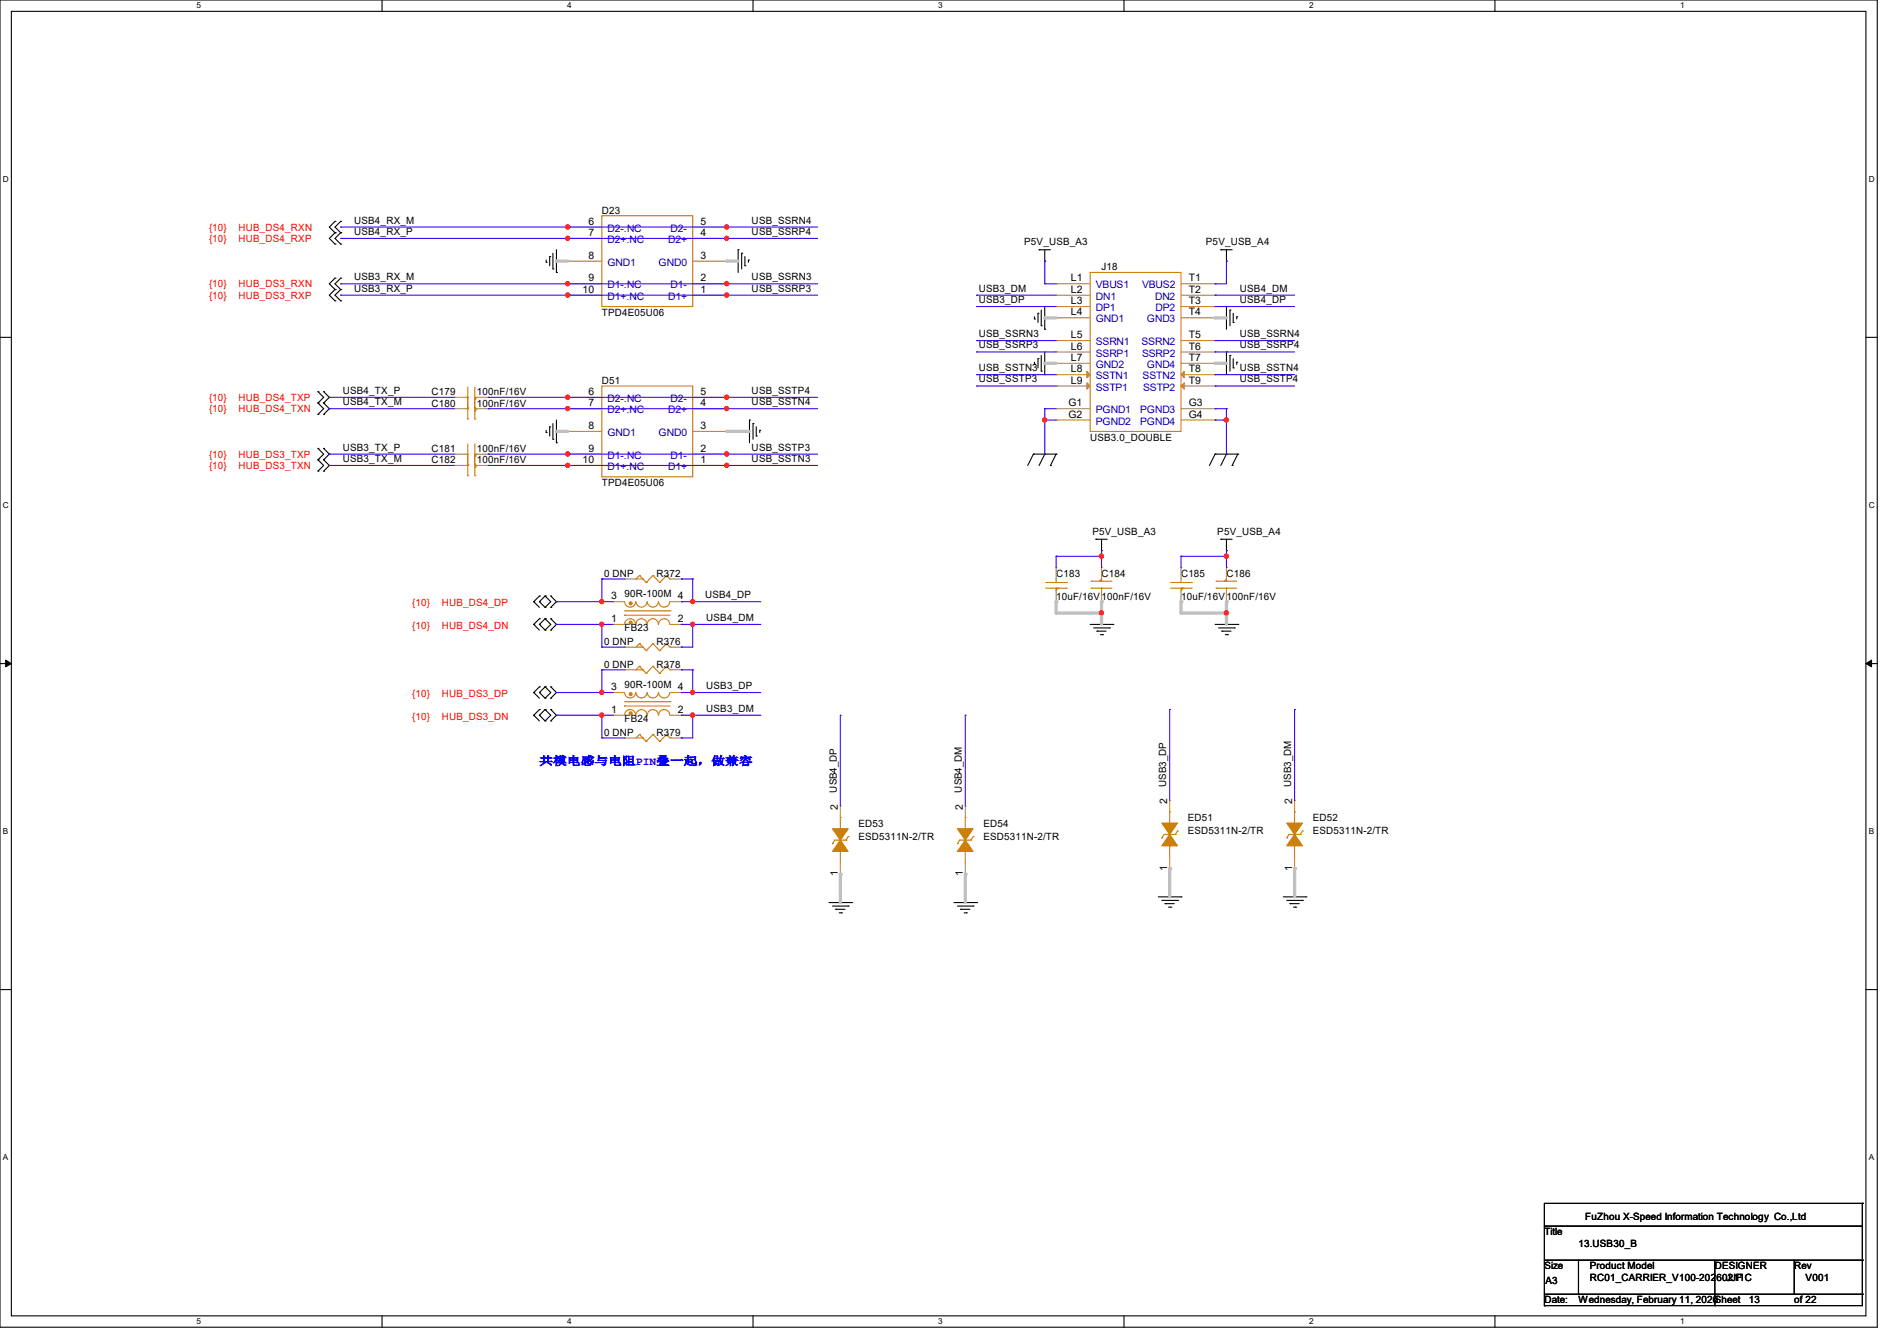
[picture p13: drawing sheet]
<svg xmlns="http://www.w3.org/2000/svg" width="297mm" height="210mm" viewBox="0 0 297 210" stroke-linecap="round" stroke-linejoin="round" font-family="sans-serif">
<defs><g id="words">
<text font-size="1.8" fill="#00f" x="84.5" y="119.8">共模电感与电阻PIN叠一起，做兼容</text>
<g font-size="1.6">
<text x="55.5" y="35">USB4_RX_M</text>
<text x="92.1" y="35.2">6</text>
<text x="94.2" y="33.4">D23</text>
<text x="109.7" y="35.2">5</text>
<text x="117.7" y="35">USB_SSRN4</text>
<text x="55.5" y="36.8">USB4_RX_P</text>
<text x="92.1" y="37">7</text>
<text x="92.1" y="40.5">8</text>
<text x="109.7" y="40.5">3</text>
<text x="109.7" y="37">4</text>
<text x="117.7" y="36.8">USB_SSRP4</text>
<text x="160.4" y="38.4">P5V_USB_A3</text>
<text x="188.8" y="38.4">P5V_USB_A4</text>
<text x="55.5" y="43.9">USB3_RX_M</text>
<text x="55.5" y="45.7">USB3_RX_P</text>
<text x="91.2" y="45.8">10</text>
<text x="92.1" y="44.1">9</text>
<text x="109.7" y="45.8">1</text>
<text x="109.7" y="44.1">2</text>
<text x="117.7" y="43.9">USB_SSRN3</text>
<text x="117.7" y="45.7">USB_SSRP3</text>
<text x="153.2" y="45.7">USB3_DM</text>
<text x="153.2" y="47.5">USB3_DP</text>
<text x="167.7" y="44.1">L1</text>
<text x="167.7" y="45.8">L2</text>
<text x="167.7" y="47.6">L3</text>
<text x="172.5" y="42.3">J18</text>
<text x="186.1" y="44.1">T1</text>
<text x="186.1" y="45.8">T2</text>
<text x="186.1" y="47.6">T3</text>
<text x="194.1" y="45.7">USB4_DM</text>
<text x="194.1" y="47.5">USB4_DP</text>
<text x="94.2" y="49.4">TPD4E05U06</text>
<text x="153.2" y="52.8">USB_SSRN3</text>
<text x="167.7" y="49.4">L4</text>
<text x="167.7" y="53">L5</text>
<text x="186.1" y="49.4">T4</text>
<text x="186.1" y="53">T5</text>
<text x="194.1" y="52.8">USB_SSRN4</text>
<text x="153.2" y="54.6">USB_SSRP3</text>
<text x="153.2" y="58.1">USB_SSTN3</text>
<text x="153.2" y="59.9">USB_SSTP3</text>
<text x="167.7" y="54.7">L6</text>
<text x="167.7" y="56.5">L7</text>
<text x="167.7" y="58.3">L8</text>
<text x="186.1" y="54.7">T6</text>
<text x="186.1" y="56.5">T7</text>
<text x="186.1" y="58.3">T8</text>
<text x="194.1" y="54.6">USB_SSRP4</text>
<text x="194.1" y="58.1">USB_SSTN4</text>
<text x="194.1" y="59.9">USB_SSTP4</text>
<text x="53.7" y="61.7">USB4_TX_P</text>
<text x="53.7" y="63.5">USB4_TX_M</text>
<text x="67.6" y="63.7">C180</text>
<text x="67.6" y="61.9">C179</text>
<text x="74.7" y="63.7">100nF/16V</text>
<text x="74.7" y="61.9">100nF/16V</text>
<text x="92.1" y="61.8">6</text>
<text x="92.1" y="63.6">7</text>
<text x="94.2" y="60.1">D51</text>
<text x="109.7" y="63.6">4</text>
<text x="109.7" y="61.8">5</text>
<text x="117.7" y="61.7">USB_SSTP4</text>
<text x="117.7" y="63.5">USB_SSTN4</text>
<text x="167.3" y="63.6">G1</text>
<text x="167.3" y="65.4">G2</text>
<text x="167.7" y="60.1">L9</text>
<text x="186.1" y="60.1">T9</text>
<text x="186.1" y="63.6">G3</text>
<text x="186.1" y="65.4">G4</text>
<text x="53.7" y="70.6">USB3_TX_P</text>
<text x="67.6" y="70.8">C181</text>
<text x="74.7" y="70.8">100nF/16V</text>
<text x="92.1" y="67.2">8</text>
<text x="92.1" y="70.7">9</text>
<text x="109.7" y="70.7">2</text>
<text x="109.7" y="67.2">3</text>
<text x="117.7" y="70.6">USB_SSTP3</text>
<text x="170.7" y="69">USB3.0_DOUBLE</text>
<text x="53.7" y="72.3">USB3_TX_M</text>
<text x="67.6" y="72.6">C182</text>
<text x="74.7" y="72.6">100nF/16V</text>
<text x="91.2" y="72.5">10</text>
<text x="94.2" y="76.1">TPD4E05U06</text>
<text x="109.7" y="72.5">1</text>
<text x="117.7" y="72.3">USB_SSTN3</text>
<text x="171" y="83.8">P5V_USB_A3</text>
<text x="190.6" y="83.8">P5V_USB_A4</text>
<text x="94.6" y="90.3">0 DNP</text>
<text x="95.7" y="93.9">3</text>
<text x="97.8" y="93.6">90R-100M 4</text>
<text x="102.8" y="90.3">R372</text>
<text x="110.4" y="93.7">USB4_DP</text>
<text x="165.4" y="90.3">C183</text>
<text x="165.4" y="93.9">10uF/16V100nF/16V</text>
<text x="172.5" y="90.3">C184</text>
<text x="184.9" y="90.3">C185</text>
<text x="184.9" y="93.9">10uF/16V100nF/16V</text>
<text x="192" y="90.3">C186</text>
<text x="94.6" y="101">0 DNP</text>
<text x="95.7" y="97.4">1</text>
<text x="97.8" y="98.9">FB23</text>
<text x="102.8" y="101">R376</text>
<text x="106.1" y="97.4">2</text>
<text x="110.6" y="97.2">USB4_DM</text>
<text x="94.6" y="104.6">0 DNP</text>
<text x="97.8" y="107.8">90R-100M 4</text>
<text x="102.8" y="104.6">R378</text>
<text x="110.6" y="107.9">USB3_DP</text>
<text x="95.7" y="111.6">1</text>
<text x="95.7" y="108.1">3</text>
<text x="97.8" y="113.1">FB24</text>
<text x="106.1" y="111.6">2</text>
<text x="110.6" y="111.5">USB3_DM</text>
<text x="94.6" y="115.2">0 DNP</text>
<text x="102.8" y="115.2">R379</text>
<text x="131" y="124.1" transform="rotate(-90 131 124.1)">USB4_DP</text>
<text x="150.6" y="124.1" transform="rotate(-90 150.6 124.1)">USB4_DM</text>
<text x="182.6" y="123.2" transform="rotate(-90 182.6 123.2)">USB3_DP</text>
<text x="182.8" y="125.9" transform="rotate(-90 182.8 125.9)">2</text>
<text x="202.1" y="123.2" transform="rotate(-90 202.1 123.2)">USB3_DM</text>
<text x="202.3" y="125.9" transform="rotate(-90 202.3 125.9)">2</text>
<text x="131.2" y="126.8" transform="rotate(-90 131.2 126.8)">2</text>
<text x="134.4" y="129.5">ED53</text>
<text x="134.4" y="131.6">ESD5311N-2/TR</text>
<text x="150.8" y="126.8" transform="rotate(-90 150.8 126.8)">2</text>
<text x="154" y="129.5">ED54</text>
<text x="154" y="131.6">ESD5311N-2/TR</text>
<text x="186" y="128.6">ED51</text>
<text x="186" y="130.7">ESD5311N-2/TR</text>
<text x="205.5" y="128.6">ED52</text>
<text x="205.5" y="130.7">ESD5311N-2/TR</text>
<text x="131.2" y="137.2" transform="rotate(-90 131.2 137.2)">1</text>
<text x="150.8" y="137.2" transform="rotate(-90 150.8 137.2)">1</text>
<text x="182.8" y="136.4" transform="rotate(-90 182.8 136.4)">1</text>
<text x="202.3" y="136.4" transform="rotate(-90 202.3 136.4)">1</text>
<text x="248.2" y="191.1">FuZhou X-Speed Information Technology Co.,Ltd</text>
<text x="241.8" y="193.5">Title</text>
<text x="247.1" y="195.2">13.USB30_B</text>
<text x="241.8" y="198.8">Size</text>
<text x="242" y="201.1">A3</text>
<text x="248.9" y="198.8">Product Model</text>
<text x="248.9" y="200.6">RC01_CARRIER_V100-20260211C</text>
<text x="268.5" y="198.8">DESIGNER</text>
<text x="270.3" y="200.6">JJF</text>
<text x="280.9" y="198.8">Rev</text>
<text x="282.7" y="200.6">V001</text>
<text x="241.8" y="204.1">Date:</text>
<text x="247.1" y="204.1">Wednesday, February 11, 2026Sheet</text>
<text x="273.8" y="204.1">13</text>
<text x="280.9" y="204.1">of 22</text>
</g>
<g font-size="1.6" fill="#f00">
<text x="32.7" y="36.1">{10}</text>
<text x="32.7" y="37.9">{10}</text>
<text x="37.3" y="36.1">HUB_DS4_RXN</text>
<text x="37.3" y="37.9">HUB_DS4_RXP</text>
<text x="32.7" y="45">{10}</text>
<text x="32.7" y="46.8">{10}</text>
<text x="37.3" y="45">HUB_DS3_RXN</text>
<text x="37.3" y="46.8">HUB_DS3_RXP</text>
<text x="32.7" y="62.8">{10}</text>
<text x="32.7" y="64.6">{10}</text>
<text x="37.3" y="62.8">HUB_DS4_TXP</text>
<text x="37.3" y="64.6">HUB_DS4_TXN</text>
<text x="32.7" y="71.7">{10}</text>
<text x="37.3" y="71.7">HUB_DS3_TXP</text>
<text x="32.7" y="73.4">{10}</text>
<text x="37.3" y="73.4">HUB_DS3_TXN</text>
<text x="64.6" y="95">{10}</text>
<text x="69.2" y="95">HUB_DS4_DP</text>
<text x="64.6" y="98.5">{10}</text>
<text x="69.2" y="98.5">HUB_DS4_DN</text>
<text x="64.6" y="109.2">{10}</text>
<text x="64.6" y="112.7">{10}</text>
<text x="69.2" y="109.2">HUB_DS3_DP</text>
<text x="69.2" y="112.7">HUB_DS3_DN</text>
</g>
<g font-size="1.6" fill="#00c">
<text x="95.1" y="36.3">D2-.NC</text>
<text x="95.1" y="38.1">D2+.NC</text>
<text x="95.1" y="41.6">GND1</text>
<text x="103.1" y="41.6">GND0</text>
<text x="104.6" y="38.1">D2+</text>
<text x="105" y="36.3">D2-</text>
<text x="95.1" y="45.2">D1-.NC</text>
<text x="95.1" y="46.9">D1+.NC</text>
<text x="104.6" y="46.9">D1+</text>
<text x="105" y="45.2">D1-</text>
<text x="171.6" y="45.2">VBUS1</text>
<text x="171.6" y="46.9">DN1</text>
<text x="178.8" y="45.2">VBUS2</text>
<text x="180.8" y="46.9">DN2</text>
<text x="171.6" y="48.7">DP1</text>
<text x="171.6" y="50.5">GND1</text>
<text x="179.6" y="50.5">GND3</text>
<text x="180.9" y="48.7">DP2</text>
<text x="171.6" y="54.1">SSRN1</text>
<text x="171.6" y="55.8">SSRP1</text>
<text x="171.6" y="57.6">GND2</text>
<text x="171.6" y="59.4">SSTN1</text>
<text x="178.7" y="54.1">SSRN2</text>
<text x="178.8" y="55.8">SSRP2</text>
<text x="178.9" y="59.4">SSTN2</text>
<text x="179.6" y="57.6">GND4</text>
<text x="95.1" y="63">D2-.NC</text>
<text x="95.1" y="64.7">D2+.NC</text>
<text x="104.6" y="64.7">D2+</text>
<text x="105" y="63">D2-</text>
<text x="171.6" y="61.2">SSTP1</text>
<text x="171.6" y="64.7">PGND1</text>
<text x="178.5" y="64.7">PGND3</text>
<text x="179" y="61.2">SSTP2</text>
<text x="95.1" y="68.3">GND1</text>
<text x="95.1" y="71.8">D1-.NC</text>
<text x="103.1" y="68.3">GND0</text>
<text x="105" y="71.8">D1-</text>
<text x="171.6" y="66.5">PGND2</text>
<text x="178.5" y="66.5">PGND4</text>
<text x="95.1" y="73.6">D1+.NC</text>
<text x="104.6" y="73.6">D1+</text>
</g>
<g font-size="1.3">
<text x="30.8" y="1.3">5</text>
<text x="88.8" y="1.3">4</text>
<text x="146.9" y="1.3">3</text>
<text x="205" y="1.3">2</text>
<text x="263.1" y="1.3">1</text>
<text x=".5" y="28.4">D</text>
<text x="292.6" y="28.4">D</text>
<text x=".5" y="79.5">C</text>
<text x="292.6" y="79.5">C</text>
<text x=".5" y="130.6">B</text>
<text x="292.6" y="130.6">B</text>
<text x=".5" y="181.7">A</text>
<text x="292.6" y="181.7">A</text>
<text x="30.8" y="207.4">5</text>
<text x="88.8" y="207.4">4</text>
<text x="146.9" y="207.4">3</text>
<text x="205" y="207.4">2</text>
<text x="263.1" y="207.4">1</text>
</g>
</g></defs>
<path d="M0 0h293.9v207.9h-293.9zM1.8 1.8h290.3v204.3h-290.3z" fill="none" stroke="#000" stroke-width=".17"/>
<g fill="#fff">
<path d="M30.8 .2h.7v1.4h-.7z"/>
<path d="M30.8 206.2h.7v1.4h-.7z"/>
</g>
<path d="M59.8 0v1.8M59.8 206.1v1.8" fill="none" stroke="#000" stroke-width=".17"/>
<g fill="#fff">
<path d="M88.8 .2h.7v1.4h-.7z"/>
<path d="M88.8 206.2h.7v1.4h-.7z"/>
</g>
<path d="M117.9 0v1.8M117.9 206.1v1.8" fill="none" stroke="#000" stroke-width=".17"/>
<g fill="#fff">
<path d="M146.9 .2h.7v1.4h-.7z"/>
<path d="M146.9 206.2h.7v1.4h-.7z"/>
</g>
<path d="M176 0v1.8M176 206.1v1.8" fill="none" stroke="#000" stroke-width=".17"/>
<g fill="#fff">
<path d="M205 .2h.7v1.4h-.7z"/>
<path d="M205 206.2h.7v1.4h-.7z"/>
</g>
<path d="M234.1 0v1.8M234.1 206.1v1.8" fill="none" stroke="#000" stroke-width=".17"/>
<g fill="#fff">
<path d="M263.1 .2h.6v1.4h-.6z"/>
<path d="M263.1 206.2h.6v1.4h-.6z"/>
<path d="M.5 27.3h.9v1.4h-.9z"/>
<path d="M292.6 27.3h.9v1.4h-.9z"/>
<path d="M.5 78.4h.9v1.4h-.9z"/>
<path d="M292.6 78.4h.9v1.4h-.9z"/>
</g>
<path d="M0 52.8h1.8M292.1 52.8h1.8" fill="none" stroke="#000" stroke-width=".17"/>
<g fill="#fff">
<path d="M.5 129.5h.8v1.4h-.8z"/>
<path d="M292.6 129.5h.8v1.4h-.8z"/>
</g>
<path d="M0 103.9h1.8M292.1 103.9h1.8" fill="none" stroke="#000" stroke-width=".17"/>
<path d="M.9 103.4l.9 .5-.9 .5zM292.1 103.9l.9-.5v1z" fill="#000" stroke="#000" stroke-width=".16"/>
<g fill="#fff">
<path d="M.5 180.5h.8v1.4h-.8z"/>
<path d="M292.6 180.5h.8v1.4h-.8z"/>
</g>
<g fill="none" stroke="#000" stroke-width=".17">
<path d="M52.5 34.7h.1M52.5 36.4h.1M52.5 38.2h.1M52.5 34.7l-.9 .9 .9 .8M52.5 36.4l-.9 .9 .9 .9M53.3 34.7h.1M53.3 36.4h.1M53.3 38.2h.1M53.3 34.7l-.8 .9 .8 .8M53.3 36.4l-.8 .9 .8 .9M86.6 39.7v2.4M87.1 39.1v3.6"/>
<path d="M115.6 39.1h.1M115.6 39.1v3.6M116.1 39.7h.1M116.1 39.7v2.4M162.7 39.1h.1M162.7 39.1h1.8M163.6 39.1v1.8M191.1 39.1h.1M191.1 39.1h1.8M192 39.1v1.8M52.5 43.6h.1M52.5 45.3h.1"/>
<path d="M52.5 47.1h.1M52.5 43.6l-.9 .8 .9 .9M52.5 45.3l-.9 .9 .9 .9M53.3 43.6h.1M53.3 45.3h.1M53.3 47.1h.1M53.3 43.6l-.8 .8 .8 .9M53.3 45.3l-.8 .9 .8 .9M85.5 41.1h.1M85.5 40.7v.4M86.1 40.2h.1M86.1 40.2v1.4"/>
<path d="M86.6 42.1h.1M87.1 42.7h.1M116.6 41.6h.1M116.6 40.2v1.4M117.2 40.7h.1M117.2 40.7v.4M162 50h.1M162 57.1h.1M162 49.6v.4M162 56.7v.4M162.5 49.1h.1M162.5 56.2h.1"/>
<path d="M162.5 49.1v1.4M162.5 56.2v1.4M163 51h.1M163 58.1h.1M163 48.6v2.4M163 55.7v2.4M163.6 40.9h.1M163.6 51.6h.1M163.6 58.7h.1M163.6 48v3.6M163.6 55.1v3.6M192 40.9h.1"/>
<path d="M192 48h.1M192 55.1h.1M192 48v3.6M192 55.1v3.6M192.6 48.6h.1M192.6 55.7h.1M192.6 48.6v2.4M192.6 55.7v2.4M193.1 50.5h.1M193.1 57.6h.1M193.1 49.1v1.4M193.1 56.2v1.4"/>
<path d="M193.6 49.6h.1M193.6 56.7h.1M193.6 49.6v.4M193.6 56.7v.4M49.8 63.1h.1M49.8 61.3h.1M49.8 64.9h.1M49.8 72h.1M49.8 70.2h.1M49.8 73.8h.1M49.8 61.3l.9 .9-.9 .9M49.8 63.1l.9 .9-.9 .9"/>
<path d="M49.8 70.2l.9 .9-.9 .9M49.8 72l.9 .9-.9 .9M50.7 61.3h.1M50.7 63.1h.1M50.7 64.9h.1M50.7 70.2h.1M50.7 72h.1M50.7 73.8h.1M50.7 61.3l.9 .9-.9 .9M50.7 63.1l.9 .9-.9 .9M50.7 70.2l.9 .9-.9 .9M50.7 72l.9 .9-.9 .9"/>
<path d="M85.5 67.7h.1M85.5 67.4v.3M86.1 66.8h.1M86.1 66.8v1.5M86.6 68.8h.1M86.6 66.3v2.5M87.1 69.3h.1M87.1 65.8v3.5M117.3 65.8h.1M117.3 65.8v3.5M117.9 66.3h.1M117.9 66.3v2.5"/>
<path d="M118.4 68.3h.1M118.4 66.8v1.5M119 67.4h.1M119 67.4v.3M161.8 71.1h.1M161.8 71.1l-.9 1.8M161.8 71.1h3.6M163.6 71.1h.1M163.6 71.1l-.9 1.8M164.5 72.9h.1M165.4 71.1h.1M165.4 71.1l-.9 1.8"/>
<path d="M190.2 71.1h.1M190.2 71.1h3.6M190.2 71.1l-.8 1.8M192 71.1h.1M192 71.1l-.9 1.8M192.9 72.9h.1M193.8 71.1h.1M193.8 71.1l-.9 1.8M83.6 94.2h.1M83.6 97.8h.1M83.6 94.2l.9 .9M83.6 97.8l.9 .9"/>
<path d="M84.5 93.3h.1M84.5 94.2h.1M84.5 96.9h.1M84.5 97.8h.1M84.5 93.3l-.9 .9M84.5 94.2l.8 .9M84.5 96.9l-.9 .9M84.5 97.8l.8 .9M85.3 93.3h.1M85.3 95.1h.1M85.3 96.9h.1M85.3 98.7h.1"/>
<path d="M85.3 93.3l-.8 .9M85.3 93.3l.9 .9-.9 .9M85.3 96.9l-.8 .9M85.3 96.9l.9 .9-.9 .9M86.2 93.3h.1M86.2 95.1h.1M86.2 96.9h.1M86.2 98.7h.1M86.2 96.9l.9 .9-.9 .9M86.2 93.3l.9 .9-.9 .9M170.7 97.8h3.5M171.2 98.3h2.5"/>
<path d="M171.6 84.5h.1M171.6 84.5h1.8M171.7 98.8h.1M171.7 98.8h1.5M172.3 99.4h.3M172.5 86.2h.1M172.5 84.5v1.7M172.6 99.4h.1M173.7 98.3h.1M174.2 97.8h.1M190.2 97.8h3.6M190.8 98.3h2.5"/>
<path d="M191.1 84.5h.1M191.1 84.5h1.8M191.3 98.8h.1M191.3 98.8h1.4M191.9 99.4h.3M192 86.2h.1M192 84.5v1.7M192.2 99.4h.1M193.3 98.3h.1M193.8 97.8h.1M83.6 108.5h.1M83.6 112h.1"/>
<path d="M83.6 108.5l.9 .8M83.6 112l.9 .9M84.5 107.6h.1M84.5 108.5h.1M84.5 111.1h.1M84.5 112h.1M84.5 107.6l-.9 .9M84.5 108.5l.8 .8M84.5 111.1l-.9 .9M84.5 112l.8 .9M85.3 107.6h.1M85.3 109.3h.1"/>
<path d="M85.3 111.1h.1M85.3 112.9h.1M85.3 107.6l-.8 .9M85.3 107.6l.9 .9-.9 .8M85.3 111.1l-.8 .9M85.3 111.1l.9 .9-.9 .9M86.2 107.6h.1M86.2 109.3h.1M86.2 111.1h.1M86.2 112.9h.1M86.2 111.1l.9 .9-.9 .9M86.2 107.6l.9 .9-.9 .8"/>
<path d="M0 155h1.8M129.8 141.4h3.5M130.3 141.9h2.5M130.9 142.4h.1M130.9 142.4h1.4M131.4 143h.3M131.7 143h.1M132.8 141.9h.1M133.3 141.4h.1M149.4 141.4h3.5M149.9 141.9h2.5M150.4 142.4h.1"/>
<path d="M150.4 142.4h1.4M151 143h.3M151.3 143h.1M152.4 141.9h.1M152.9 141.4h.1M181.4 140.5h3.5M181.9 141h2.5M182.4 141.5h.1M182.4 141.5h1.5M183 142.1h.3M183.3 142.1h.1M184.4 141h.1"/>
<path d="M184.9 140.5h.1M200.9 140.5h3.6M201.5 141h2.4M202 141.5h.1M202 141.5h1.4M202.5 142.1h.4M202.9 142.1h.1M203.9 141h.1M204.5 140.5h.1M292.1 155h1.8M241.8 192h.1M241.8 192h49.8"/>
<path d="M241.8 197.4h49.8M247.1 197.4v5.3M268.5 197.4v7.1M280.9 197.4v5.3M291.6 188.5h.1M291.6 197.4h.1M291.6 188.5h-49.8v16M291.6 188.5v16h-49.8M241.8 204.5h.1M241.8 202.7h49.8M247.1 202.7h.1M268.5 202.7h.1"/>
<path d="M268.5 204.5h.1M280.9 202.7h.1M291.6 202.7h.1"/>
</g>
<g fill="none" stroke="#cc8006" stroke-width=".17">
<path d="M94.2 33.8h14.3v14.2h-14.3zM170.7 42.7h14.2v24.9h-14.2zM72.9 64h.3M72.9 71.1h.3M72.9 62.2h.3M72.9 72.9h.3M73.2 65.6h.1M73.2 64h.1M73.2 72.7h.1M73.2 71.1h.1M73.2 63.8h.1M73.2 62.2h.1"/>
<path d="M73.2 74.5h.1M73.2 72.9h.1M73.2 60.6v5M73.2 69.5v5M74.3 64h.1M74.3 65.6h.1M74.3 64.3h.1M74.3 71.1h.1M74.3 72.7h.1M74.3 71.5h.1M74.3 62.2h.1M74.3 63.8h.1"/>
<path d="M74.3 62.6h.1M74.3 72.9h.1M74.3 74.5h.1M74.3 73.2h.1M74.3 64h.4l-.4 .3M74.3 60.6v5M74.3 69.5v5M74.3 71.1h.4l-.4 .4M74.3 62.2h.4l-.4 .4M74.3 72.9h.4l-.4 .3M94.2 60.5h14.3v14.2h-14.3zM97.8 97.8a.87 .87 0 0 1 .9-.9 .87 .87 0 0 1 .8 .9"/>
<path d="M97.8 94.2a.87 .87 0 0 0 .9 .9 .87 .87 0 0 0 .8-.9M97.8 96.4h.1M97.8 95.7h7.1M97.8 96.4h7.1M99.6 94.2a.87 .87 0 0 0 .8 .9 .87 .87 0 0 0 .9-.9M99.6 97.8a.87 .87 0 0 1 .8-.9 .87 .87 0 0 1 .9 .9M100.1 90.1h.1M100.1 90.1l-.5 .6h1M100.1 90.1l1.1 1.1M100.6 90.7h.1M101.2 91.2h.1M101.3 97.8a.87 .87 0 0 1 .9-.9 .87 .87 0 0 1 .9 .9"/>
<path d="M101.3 94.2a.87 .87 0 0 0 .9 .9 .87 .87 0 0 0 .9-.9M102.2 90.1h.1M102.2 90.1l-1 1.1M102.2 90.1l1.1 1.1M103.1 97.8a.87 .87 0 0 1 .9-.9 .87 .87 0 0 1 .9 .9M103.1 94.2a.87 .87 0 0 0 .9 .9 .87 .87 0 0 0 .9-.9M103.3 91.2h.1M104.4 90.1h.1M104.4 90.1l-1.1 1.1M104.4 90.1l.5 .6M104.9 90.7h.1M104.9 95.7h.1"/>
<path d="M163.7 91.2h3.3M163.7 92.1h3.3M165.4 92.1h.1M165.4 91.2h.1M165.4 90.7v.5M165.4 92.1v.4l.3-.4M165.7 92.1h.1M167 91.2h.1M167 92.1h.1M170.9 92.1h.1M170.9 91h.1M170.9 92.1h3.2"/>
<path d="M170.9 91h3.2M172.1 91h.1M172.1 91l.4-.3v.3M172.5 91h.1M172.5 92.1h.1M172.5 92.1v.4M183.3 91.2h3.2M183.3 92.1h3.2M184.9 92.1h.1M184.9 91.2h.1M184.9 90.7v.5M184.9 92.1v.4l.4-.4"/>
<path d="M185.3 92.1h.1M186.5 91.2h.1M186.5 92.1h.1M190.4 92.1h.1M190.4 91h.1M190.4 92.1h3.2M190.4 91h3.2M191.7 91h.1M191.7 91l.3-.3v.3M192 91h.1M192 92.1h.1M192 92.1v.4"/>
<path d="M97.8 108.5a.87 .87 0 0 0 .9 .8 .87 .87 0 0 0 .8-.8M97.8 110.6h.1M97.8 109.9h7.1M97.8 110.6h7.1M99.5 112a.87 .87 0 0 0-.8-.9 .87 .87 0 0 0-.9 .9M99.6 108.5a.87 .87 0 0 0 .8 .8 .87 .87 0 0 0 .9-.8M100.1 115h.1M100.1 100.8h.1M100.1 104.4h.1M100.1 115l-.5 .6h1M100.1 115l1.1 1.1M100.1 100.8l-.5 .5h1"/>
<path d="M100.1 100.8l1.1 1.1M100.1 104.4l-.5 .5h1M100.1 104.4l1.1 1.1M100.6 115.6h.1M100.6 101.3h.1M100.6 104.9h.1M101.2 116.1h.1M101.2 101.9h.1M101.2 105.5h.1M101.3 112a.87 .87 0 0 0-.9-.9 .87 .87 0 0 0-.8 .9M101.3 108.5a.87 .87 0 0 0 .9 .8 .87 .87 0 0 0 .9-.8M102.2 115h.1"/>
<path d="M102.2 100.8h.1M102.2 104.4h.1M102.2 115l-1 1.1M102.2 115l1.1 1.1M102.2 100.8l-1 1.1M102.2 100.8l1.1 1.1M102.2 104.4l-1 1.1M102.2 104.4l1.1 1.1M103.1 112a.87 .87 0 0 0-.9-.9 .87 .87 0 0 0-.9 .9M103.1 108.5a.87 .87 0 0 0 .9 .8 .87 .87 0 0 0 .9-.8M103.3 116.1h.1M103.3 101.9h.1"/>
<path d="M103.3 105.5h.1M104.4 115h.1M104.4 100.8h.1M104.4 104.4h.1M104.4 115l-1.1 1.1M104.4 115l.5 .6M104.4 100.8l-1.1 1.1M104.4 100.8l.5 .5M104.4 104.4l-1.1 1.1M104.4 104.4l.5 .5M104.9 112a.87 .87 0 0 0-.9-.9 .87 .87 0 0 0-.9 .9M104.9 115.6h.1"/>
<path d="M104.9 101.3h.1M104.9 104.9h.1M104.9 109.9h.1M130.3 132.1h.1M131.6 133.3h.1M131.6 128h.1M131.6 128v1.8M131.6 133.3v1.8M132.5 131.6h.1M132.5 131.6h-1.8l-.4 .5M132.8 131h.1M132.8 131l-.3 .6"/>
<path d="M149.9 132.1h.1M151.1 133.3h.1M151.1 128h.1M151.1 128v1.8M151.1 133.3v1.8M152 131.6h.1M152 131.6h-1.8l-.3 .5M152.4 131h.1M152.4 131l-.4 .6M181.9 131.2h.1M183.1 132.5h.1M183.1 127.1h.1"/>
<path d="M183.1 127.1v1.8M183.1 132.5v1.7M184 130.7h.1M184 130.7h-1.8l-.3 .5M184.4 130.1h.1M184.4 130.1l-.4 .6M201.5 131.2h.1M202.7 132.5h.1M202.7 127.1h.1M202.7 127.1v1.8M202.7 132.5v1.7M203.6 130.7h.1"/>
<path d="M203.6 130.7h-1.8l-.3 .5M203.9 130.1h.1M203.9 130.1l-.3 .6"/>
</g>
<g fill="none" stroke="#a84" stroke-width=".17">
<path d="M88.9 35.6h.1M88.9 37.3h.1M88.9 37.3h5.3M88.9 35.6h5.3M108.5 37.3h5.3M108.5 35.6h5.3M113.8 37.3h.1M113.8 35.6h.1M88.9 40.9h.1M88.9 44.4h.1M88.9 46.2h.1M88.9 46.2h5.3"/>
<path d="M88.9 44.4h5.3M88.9 40.9h5.3M108.5 46.2h5.3M108.5 44.4h5.3M108.5 40.9h5.3M113.8 46.2h.1M113.8 44.4h.1M113.8 40.9h.1M165.4 44.4h.1M165.4 46.2h.1M165.4 48h.1M165.4 49.8h.1"/>
<path d="M165.4 53.3h.1M165.4 55.1h.1M165.4 56.9h.1M165.4 58.7h.1M165.4 46.2h5.3M165.4 44.4h5.3M165.4 48h5.3M165.4 49.8h5.3M165.4 53.3h5.3M165.4 55.1h5.3M165.4 56.9h5.3M165.4 58.7h5.3"/>
<path d="M184.9 46.2h5.3M184.9 44.4h5.3M184.9 48h5.3M184.9 49.8h5.3M184.9 53.3h5.3M184.9 55.1h5.3M184.9 56.9h5.3M184.9 58.7h5.3M190.2 44.4h.1M190.2 46.2h.1M190.2 48h.1M190.2 49.8h.1"/>
<path d="M190.2 53.3h.1M190.2 55.1h.1M190.2 56.9h.1M190.2 58.7h.1M71.1 64h.1M71.1 71.1h.1M71.1 62.2h.1M71.1 72.9h.1M71.1 64h1.8M71.1 71.1h1.8M71.1 62.2h1.8M71.1 72.9h1.8"/>
<path d="M74.7 64h1.8M74.7 71.1h1.8M74.7 62.2h1.8M74.7 72.9h1.8M76.5 64h.1M76.5 71.1h.1M76.5 62.2h.1M76.5 72.9h.1M88.9 62.2h.1M88.9 64h.1M88.9 67.6h.1M88.9 71.1h.1"/>
<path d="M88.9 72.9h.1M88.9 64h5.3M88.9 71.1h5.3M88.9 62.2h5.3M88.9 72.9h5.3M88.9 67.6h5.3M108.5 64h5.3M108.5 71.1h5.3M108.5 62.2h5.3M108.5 72.9h5.3M108.5 67.6h5.3M113.8 72.9h.1"/>
<path d="M113.8 71.1h.1M113.8 67.6h.1M113.8 64h.1M113.8 62.2h.1M165.4 60.5h.1M165.4 64h.1M165.4 65.8h.1M165.4 64h5.3M165.4 60.5h5.3M165.4 65.8h5.3M184.9 64h5.3M184.9 60.5h5.3"/>
<path d="M184.9 65.8h5.3M190.2 60.5h.1M190.2 64h.1M190.2 65.8h.1M96 97.8h.1M96 94.2h.1M96 97.8h1.8M96 94.2h1.8M97.8 90.7h.1M97.8 90.7h1.8M104.9 90.7h1.8M104.9 97.8h1.8"/>
<path d="M104.9 94.2h1.8M106.7 90.7h.1M106.7 97.8h.1M106.7 94.2h.1M165.4 94.2h.1M165.4 88.9h.1M165.4 88.9v1.8M165.4 92.5v1.7M172.5 88.9h.1M172.5 94.2h.1M172.5 88.9v1.8M172.5 92.5v1.7"/>
<path d="M184.9 94.2h.1M184.9 88.9h.1M184.9 88.9v1.8M184.9 92.5v1.7M192 88.9h.1M192 94.2h.1M192 88.9v1.8M192 92.5v1.7M96 112h.1M96 108.5h.1M96 112h1.8M96 108.5h1.8"/>
<path d="M97.8 115.6h.1M97.8 101.3h.1M97.8 104.9h.1M97.8 115.6h1.8M97.8 101.3h1.8M97.8 104.9h1.8M104.9 115.6h1.8M104.9 101.3h1.8M104.9 104.9h1.8M104.9 112h1.8M104.9 108.5h1.8M106.7 115.6h.1"/>
<path d="M106.7 101.3h.1M106.7 104.9h.1M106.7 112h.1M106.7 108.5h.1M131.6 136.9h.1M131.6 126.2h.1M131.6 126.2v1.8M131.6 135.1v1.8M151.1 136.9h.1M151.1 126.2h.1M151.1 126.2v1.8M151.1 135.1v1.8"/>
<path d="M183.1 136h.1M183.1 125.3h.1M183.1 125.3v1.8M183.1 134.2v1.8M202.7 136h.1M202.7 125.3h.1M202.7 125.3v1.8M202.7 134.2v1.8"/>
</g>
<g fill="#cc8006" stroke="#cc8006" stroke-width=".17">
<path d="M183.1 130.7l1.3 1.8h-2.5z" fill-rule="evenodd"/>
<path d="M181.9 128.9h2.5l-1.3 1.8z" fill-rule="evenodd"/>
<path d="M202.7 130.7l1.2 1.8h-2.4z" fill-rule="evenodd"/>
<path d="M201.5 128.9h2.4l-1.2 1.8z" fill-rule="evenodd"/>
<path d="M131.6 131.6l1.2 1.7h-2.5z" fill-rule="evenodd"/>
<path d="M130.3 129.8h2.5l-1.2 1.8z" fill-rule="evenodd"/>
<path d="M151.1 131.6l1.3 1.7h-2.5z" fill-rule="evenodd"/>
<path d="M149.9 129.8h2.5l-1.3 1.8z" fill-rule="evenodd"/>
<circle cx="98.7" cy="111.7" r=".23"/>
<circle cx="98.7" cy="108.7" r=".23"/>
<circle cx="98.7" cy="97.5" r=".23"/>
<circle cx="98.7" cy="94.5" r=".23"/>
</g>
<g fill="#a84" stroke="#a84" stroke-width=".17">
<path d="M170.2 58.2l.5 .5-.5 .5z"/>
<path d="M170.2 59.9l.5 .6-.5 .5z"/>
<path d="M185.4 58.2v1l-.5-.5z"/>
<path d="M185.4 59.9v1.1l-.5-.5z"/>
</g>
<path d="M53.3 35.6h.1M53.3 37.3h.1M53.3 35.6h74.7M53.3 37.3h74.7M88.9 35.6h.1M88.9 37.3h.1M113.8 35.6h.1M113.8 37.3h.1" fill="none" stroke="#4200ff" stroke-width=".17"/>
<g fill="#f00" stroke="#f00" stroke-width=".17">
<circle cx="88.9" cy="35.5" r=".32"/>
<circle cx="113.8" cy="35.5" r=".32"/>
<circle cx="88.9" cy="37.3" r=".32"/>
<circle cx="113.8" cy="37.3" r=".32"/>
</g>
<path d="M87.1 40.9h1.8" fill="none" stroke="#c0c0c0" stroke-width=".51"/>
<circle cx="87.1" cy="40.9" r=".25" fill="#c0c0c0"/>
<path d="M113.8 40.9h1.8" fill="none" stroke="#c0c0c0" stroke-width=".51"/>
<circle cx="113.8" cy="40.9" r=".25" fill="#c0c0c0"/>
<g fill="none" stroke="#4200ff" stroke-width=".17">
<path d="M53.3 44.4h.1M53.3 46.2h.1M53.3 44.4h74.7M53.3 46.2h74.7M88.9 44.4h.1M88.9 46.2h.1M113.8 44.4h.1M113.8 46.2h.1M152.9 46.2h.1M152.9 48h.1M152.9 46.2h12.5M152.9 48h12.5"/>
<path d="M163.6 40.9h.1M163.6 44.4h.1M163.6 40.9v3.5M163.6 44.4h1.8M190.2 44.4h.1M190.2 46.2h.1M190.2 48h.1M190.2 46.2h12.5M190.2 48h12.5M192 40.9h.1M192 40.9v3.5h-1.8"/>
</g>
<g fill="#f00" stroke="#f00" stroke-width=".17">
<circle cx="88.9" cy="44.4" r=".32"/>
<circle cx="113.8" cy="44.4" r=".32"/>
<circle cx="88.9" cy="46.2" r=".32"/>
<circle cx="113.8" cy="46.2" r=".32"/>
</g>
<path d="M163.6 49.8h1.8" fill="none" stroke="#c0c0c0" stroke-width=".51"/>
<circle cx="163.6" cy="49.8" r=".25" fill="#c0c0c0"/>
<path d="M190.2 49.8h1.8" fill="none" stroke="#c0c0c0" stroke-width=".51"/>
<circle cx="190.2" cy="49.8" r=".25" fill="#c0c0c0"/>
<path d="M152.9 53.3h.1M152.9 55.1h.1M152.9 53.3h12.5M152.9 55.1h12.5M190.2 53.3h.1M190.2 55.1h.1M190.2 53.3h12.5M190.2 55.1h12.5" fill="none" stroke="#4200ff" stroke-width=".17"/>
<path d="M163.6 56.9h1.8" fill="none" stroke="#c0c0c0" stroke-width=".51"/>
<circle cx="163.6" cy="56.9" r=".25" fill="#c0c0c0"/>
<path d="M190.2 56.9h1.8" fill="none" stroke="#c0c0c0" stroke-width=".51"/>
<circle cx="190.2" cy="56.9" r=".25" fill="#c0c0c0"/>
<g fill="none" stroke="#4200ff" stroke-width=".17">
<path d="M152.9 58.7h.1M152.9 58.7h12.5M190.2 58.7h.1M190.2 58.7h12.5M51.6 62.2h.1M51.6 64h.1M51.6 62.2h19.5M51.6 64h19.5M76.5 62.2h.1M76.5 64h.1M76.5 62.2h51.5M76.5 64h51.5"/>
<path d="M88.9 62.2h.1M88.9 64h.1M113.8 62.2h.1M113.8 64h.1M152.9 60.5h.1M152.9 60.5h12.5M163.6 64h.1M163.6 65.8h.1M163.6 64h1.8M163.6 64v7.1M163.6 65.8h1.8M190.2 60.5h.1"/>
<path d="M190.2 64h.1M190.2 65.8h.1M190.2 60.5h12.5M190.2 64h1.8M190.2 65.8h1.8M192 64h.1M192 65.8h.1M192 64v7.1"/>
</g>
<g fill="#f00" stroke="#f00" stroke-width=".17">
<circle cx="113.8" cy="62.2" r=".32"/>
<circle cx="88.9" cy="62.2" r=".32"/>
<circle cx="113.8" cy="64" r=".32"/>
<circle cx="88.9" cy="64" r=".32"/>
<circle cx="163.6" cy="65.8" r=".32"/>
<circle cx="192" cy="65.8" r=".32"/>
</g>
<path d="M87.1 67.6h1.8" fill="none" stroke="#c0c0c0" stroke-width=".51"/>
<circle cx="87.1" cy="67.6" r=".25" fill="#c0c0c0"/>
<path d="M113.8 67.6h3.5" fill="none" stroke="#c0c0c0" stroke-width=".51"/>
<circle cx="113.8" cy="67.6" r=".25" fill="#c0c0c0"/>
<g fill="none" stroke="#4200ff" stroke-width=".17">
<path d="M51.6 71.1h.1M51.6 72.9h.1M51.6 71.1h19.5M51.6 72.9h19.5M76.5 71.1h.1M76.5 72.9h.1M76.5 71.1h51.5M76.5 72.9h51.5M88.9 71.1h.1M88.9 72.9h.1M113.8 71.1h.1M113.8 72.9h.1"/>
<path d="M87.1 94.2h.1M87.1 94.2h8.9M94.2 90.7h.1M94.2 94.2h.1M94.2 90.7h3.6M94.2 90.7v3.5M106.7 90.7h.1M106.7 94.2h.1M106.7 90.7h1.8M106.7 94.2h12.4M108.5 90.7h.1M108.5 94.2h.1"/>
<path d="M108.5 90.7v3.5M165.4 87.1h.1M165.4 87.1v1.8M165.4 87.1h7.1M172.5 86.2h.1M172.5 87.1h.1M172.5 86.2v2.7M184.9 87.1h.1M184.9 87.1h7.1M184.9 87.1v1.8M192 86.2h.1M192 87.1h.1"/>
<path d="M192 86.2v2.7"/>
</g>
<g fill="#f00" stroke="#f00" stroke-width=".17">
<circle cx="113.8" cy="71.1" r=".32"/>
<circle cx="88.9" cy="71.1" r=".32"/>
<circle cx="113.8" cy="72.9" r=".32"/>
<circle cx="88.9" cy="72.9" r=".32"/>
<circle cx="172.4" cy="87.1" r=".32"/>
<circle cx="192" cy="87.1" r=".32"/>
<circle cx="94.2" cy="94.2" r=".32"/>
<circle cx="108.4" cy="94.2" r=".32"/>
</g>
<path d="M165.4 94.2v1.8" fill="none" stroke="#c0c0c0" stroke-width=".51"/>
<circle cx="165.4" cy="94.2" r=".25" fill="#c0c0c0"/>
<path d="M172.5 94.2v1.8" fill="none" stroke="#c0c0c0" stroke-width=".51"/>
<circle cx="172.5" cy="94.2" r=".25" fill="#c0c0c0"/>
<path d="M184.9 94.2v1.8" fill="none" stroke="#c0c0c0" stroke-width=".51"/>
<circle cx="184.9" cy="94.2" r=".25" fill="#c0c0c0"/>
<path d="M192 94.2v1.8" fill="none" stroke="#c0c0c0" stroke-width=".51"/>
<circle cx="192" cy="94.2" r=".25" fill="#c0c0c0"/>
<path d="M165.4 96h7.1" fill="none" stroke="#c0c0c0" stroke-width=".51"/>
<circle cx="165.4" cy="96" r=".25" fill="#c0c0c0"/>
<circle cx="172.4" cy="96" r=".32" fill="#f00" stroke="#f00" stroke-width=".17"/>
<path d="M172.5 96v1.8" fill="none" stroke="#c0c0c0" stroke-width=".51"/>
<circle cx="172.5" cy="96" r=".25" fill="#c0c0c0"/>
<path d="M184.9 96h7.1" fill="none" stroke="#c0c0c0" stroke-width=".51"/>
<circle cx="184.9" cy="96" r=".25" fill="#c0c0c0"/>
<circle cx="192" cy="96" r=".32" fill="#f00" stroke="#f00" stroke-width=".17"/>
<path d="M192 96v1.8" fill="none" stroke="#c0c0c0" stroke-width=".51"/>
<circle cx="192" cy="96" r=".25" fill="#c0c0c0"/>
<g fill="none" stroke="#4200ff" stroke-width=".17">
<path d="M87.1 97.8h.1M87.1 97.8h8.9M94.2 97.8h.1M94.2 97.8v3.5M106.7 97.8h.1M106.7 97.8h12.4M108.5 97.8h.1M108.5 97.8v3.5h-1.8M87.1 108.5h.1M87.1 112h.1M87.1 108.5h8.9M87.1 112h8.9"/>
<path d="M94.2 101.3h.1M94.2 104.9h.1M94.2 108.5h.1M94.2 112h.1M94.2 115.6h.1M94.2 104.9v3.6M94.2 112v3.6M94.2 101.3h3.6M94.2 104.9h3.6M94.2 115.6h3.6M106.7 101.3h.1M106.7 104.9h.1"/>
<path d="M106.7 108.5h.1M106.7 112h.1M106.7 115.6h.1M106.7 104.9h1.8M106.7 108.5h12.4M106.7 112h12.4M108.5 104.9h.1M108.5 108.5h.1M108.5 112h.1M108.5 104.9v3.6M108.5 112v3.6h-1.8M131.6 112h.1"/>
<path d="M131.6 112v14.2M151.1 112h.1M151.1 112v14.2M183.1 111.1h.1M183.1 111.1v14.2M202.7 111.1h.1M202.7 111.1v14.2"/>
</g>
<g fill="#f00" stroke="#f00" stroke-width=".17">
<circle cx="94.2" cy="97.8" r=".32"/>
<circle cx="108.4" cy="97.8" r=".32"/>
<circle cx="94.2" cy="108.4" r=".32"/>
<circle cx="108.4" cy="108.4" r=".32"/>
<circle cx="94.2" cy="112" r=".32"/>
<circle cx="108.4" cy="112" r=".32"/>
</g>
<path d="M183.1 136v4.5" fill="none" stroke="#c0c0c0" stroke-width=".51"/>
<circle cx="183.1" cy="136" r=".25" fill="#c0c0c0"/>
<path d="M202.7 136v4.5" fill="none" stroke="#c0c0c0" stroke-width=".51"/>
<circle cx="202.7" cy="136" r=".25" fill="#c0c0c0"/>
<path d="M131.6 136.9v4.5" fill="none" stroke="#c0c0c0" stroke-width=".51"/>
<circle cx="131.6" cy="136.9" r=".25" fill="#c0c0c0"/>
<path d="M151.1 136.9v4.5" fill="none" stroke="#c0c0c0" stroke-width=".51"/>
<circle cx="151.1" cy="136.9" r=".25" fill="#c0c0c0"/>
<g fill="#f00" stroke="#f00" stroke-width=".17">
<circle cx="88.9" cy="35.5" r=".32"/>
<circle cx="113.8" cy="35.5" r=".32"/>
<circle cx="88.9" cy="37.3" r=".32"/>
<circle cx="113.8" cy="37.3" r=".32"/>
<circle cx="88.9" cy="44.4" r=".32"/>
<circle cx="113.8" cy="44.4" r=".32"/>
<circle cx="88.9" cy="46.2" r=".32"/>
<circle cx="113.8" cy="46.2" r=".32"/>
<circle cx="113.8" cy="62.2" r=".32"/>
<circle cx="88.9" cy="62.2" r=".32"/>
<circle cx="113.8" cy="64" r=".32"/>
<circle cx="88.9" cy="64" r=".32"/>
<circle cx="163.6" cy="65.8" r=".32"/>
<circle cx="192" cy="65.8" r=".32"/>
<circle cx="113.8" cy="71.1" r=".32"/>
<circle cx="88.9" cy="71.1" r=".32"/>
<circle cx="113.8" cy="72.9" r=".32"/>
<circle cx="88.9" cy="72.9" r=".32"/>
<circle cx="172.4" cy="87.1" r=".32"/>
<circle cx="192" cy="87.1" r=".32"/>
<circle cx="94.2" cy="94.2" r=".32"/>
<circle cx="108.4" cy="94.2" r=".32"/>
<circle cx="172.4" cy="96" r=".32"/>
<circle cx="192" cy="96" r=".32"/>
<circle cx="94.2" cy="97.8" r=".32"/>
<circle cx="108.4" cy="97.8" r=".32"/>
<circle cx="94.2" cy="108.4" r=".32"/>
<circle cx="108.4" cy="108.4" r=".32"/>
<circle cx="94.2" cy="112" r=".32"/>
<circle cx="108.4" cy="112" r=".32"/>
</g>
<use href="#words"/>
</svg>
